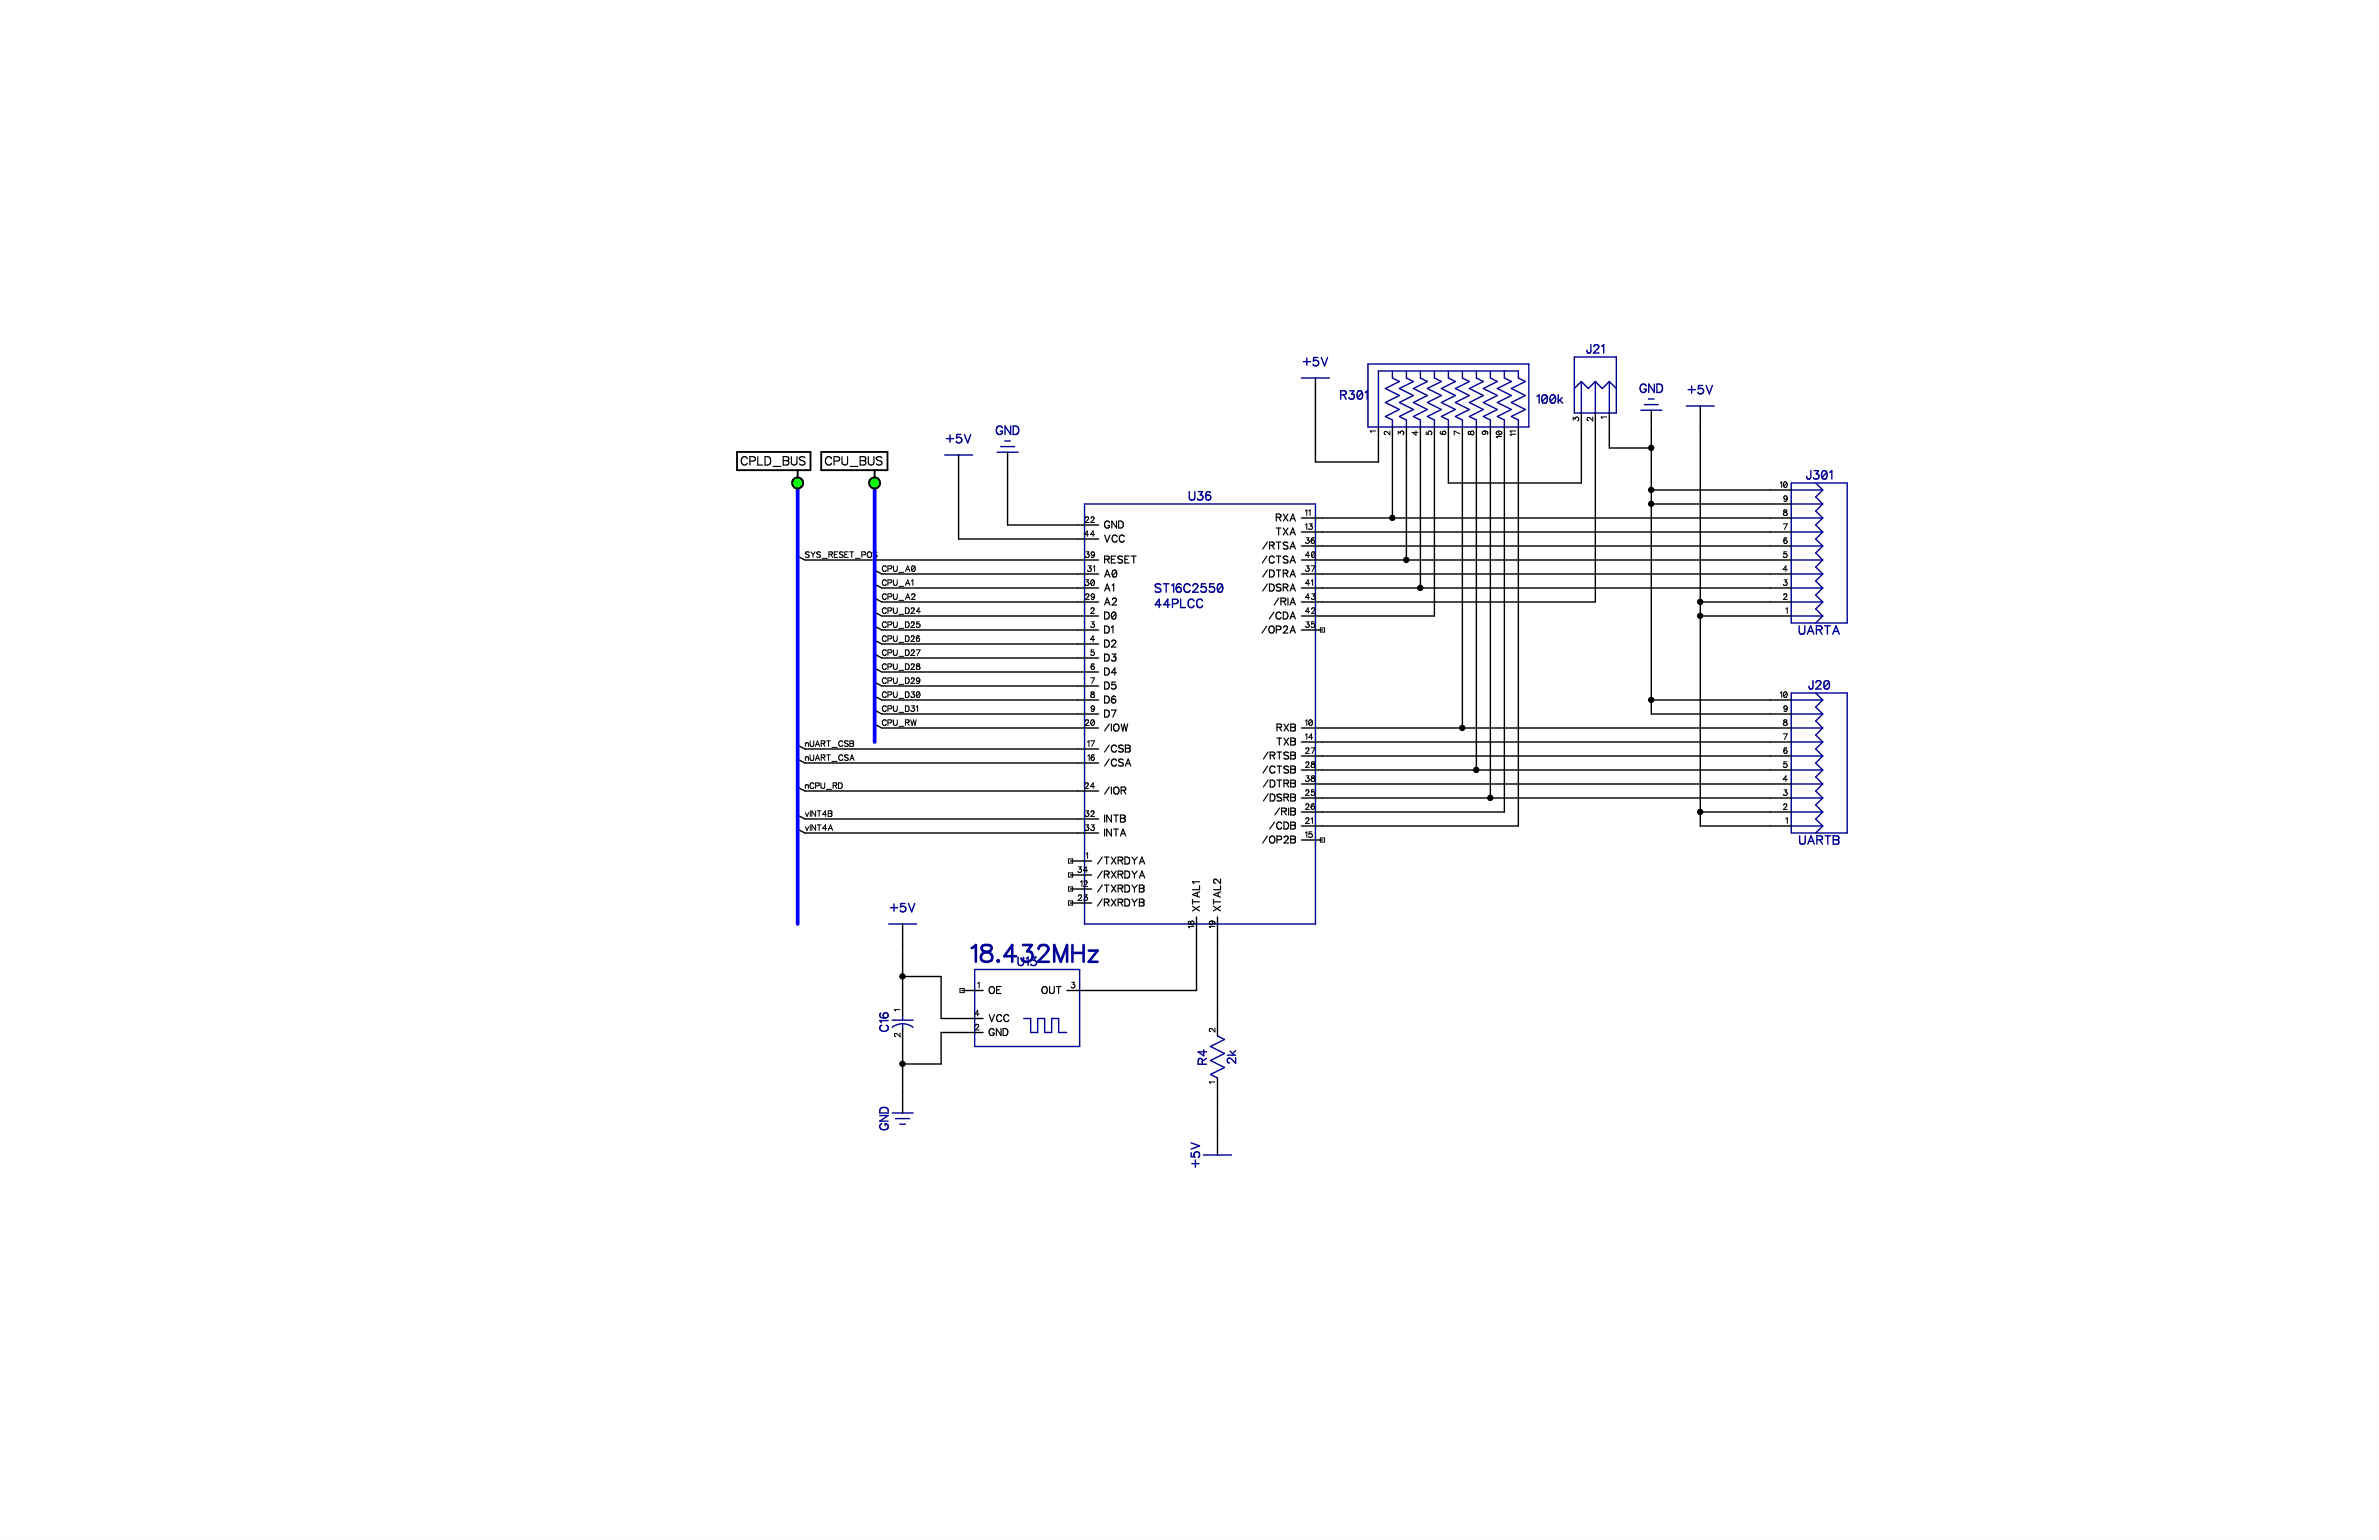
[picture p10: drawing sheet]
<svg xmlns="http://www.w3.org/2000/svg" width="432mm" height="279mm" viewBox="0 0 432 279" stroke-linecap="round" stroke-linejoin="round" font-family="sans-serif">
<defs><g id="words">
<text font-size="5" x="176.1" y="175.4">18.432MHz</text>
<g font-size="2.9">
<text x="132.5" y="84.9">CPLD_BUS</text>
<text x="148" y="84.9">CPU_BUS</text>
</g>
<g font-size="2.5">
<text x="287.9" y="64.5">J21</text>
<text x="236.4" y="66.8">+5V</text>
<text x="297.6" y="71.7">GND</text>
<text x="306.3" y="71.9">+5V</text>
<text x="243.2" y="72.9">R301</text>
<text x="278.9" y="73.6">100k</text>
<text x="171.7" y="80.8">+5V</text>
<text x="180.7" y="79.3">GND</text>
<text x="327.8" y="87.4">J301</text>
<text x="215.7" y="91.2">U36</text>
<text x="209.5" y="107.9">ST16C2550</text>
<text x="209.5" y="110.7">44PLCC</text>
<text x="326.4" y="115.5">UARTA</text>
<text x="328.2" y="125.5">J20</text>
<text x="326.5" y="153.6">UARTB</text>
<text x="161.5" y="165.9">+5V</text>
<text x="184.6" y="175.7">U13</text>
<text x="161.7" y="187.2" transform="rotate(-90 161.7 187.2)">C16</text>
<text x="219.5" y="193.2" transform="rotate(-90 219.5 193.2)">R4</text>
<text x="224.8" y="193" transform="rotate(-90 224.8 193)">2k</text>
<text x="161.7" y="205.1" transform="rotate(-90 161.7 205.1)">GND</text>
<text x="218.2" y="211.9" transform="rotate(-90 218.2 211.9)">+5V</text>
</g>
<g font-size="2.1">
<text x="231.6" y="94.9">RXA</text>
<text x="200.4" y="96.2">GND</text>
<text x="200.4" y="98.7">VCC</text>
<text x="229.1" y="100">/RTSA</text>
<text x="231.6" y="97.5">TXA</text>
<text x="200.4" y="107.6">A1</text>
<text x="200.4" y="105.1">A0</text>
<text x="200.4" y="102.5">RESET</text>
<text x="229" y="102.5">/CTSA</text>
<text x="229.1" y="105.1">/DTRA</text>
<text x="229.1" y="107.6">/DSRA</text>
<text x="200.4" y="112.7">D0</text>
<text x="200.4" y="110.2">A2</text>
<text x="230.3" y="112.7">/CDA</text>
<text x="231.2" y="110.2">/RIA</text>
<text x="200.4" y="115.2">D1</text>
<text x="200.4" y="117.8">D2</text>
<text x="229" y="115.2">/OP2A</text>
<text x="200.4" y="120.3">D3</text>
<text x="200.4" y="122.9">D4</text>
<text x="200.4" y="125.4">D5</text>
<text x="200.4" y="127.9">D6</text>
<text x="200.4" y="130.5">D7</text>
<text x="200.4" y="136.8">/CSB</text>
<text x="200.4" y="133">/IOW</text>
<text x="231.7" y="133">RXB</text>
<text x="231.7" y="135.6">TXB</text>
<text x="200.4" y="139.4">/CSA</text>
<text x="229.1" y="140.6">/CTSB</text>
<text x="229.2" y="138.1">/RTSB</text>
<text x="229.2" y="143.2">/DTRB</text>
<text x="200.4" y="144.5">/IOR</text>
<text x="200.4" y="149.5">INTB</text>
<text x="229.2" y="145.7">/DSRB</text>
<text x="231.3" y="148.3">/RIB</text>
<text x="200.4" y="152.1">INTA</text>
<text x="229.1" y="153.3">/OP2B</text>
<text x="230.4" y="150.8">/CDB</text>
<text x="199.1" y="157.2">/TXRDYA</text>
<text x="199.1" y="159.7">/RXRDYA</text>
<text x="199.1" y="162.2">/TXRDYB</text>
<text x="199.1" y="164.8">/RXRDYB</text>
<text x="218.1" y="165.4" transform="rotate(-90 218.1 165.4)">XTAL1</text>
<text x="221.9" y="165.4" transform="rotate(-90 221.9 165.4)">XTAL2</text>
<text x="179.4" y="180.7">OE</text>
<text x="179.4" y="185.7">VCC</text>
<text x="189" y="180.7">OUT</text>
<text x="179.4" y="188.3">GND</text>
</g>
<g font-size="1.7">
<text x="286.9" y="76.4" transform="rotate(-90 286.9 76.4)">3</text>
<text x="289.4" y="76.4" transform="rotate(-90 289.4 76.4)">2</text>
<text x="292" y="76" transform="rotate(-90 292 76)">1</text>
<text x="250" y="78.5" transform="rotate(-90 250 78.5)">1</text>
<text x="252.6" y="79" transform="rotate(-90 252.6 79)">2</text>
<text x="255.1" y="79" transform="rotate(-90 255.1 79)">3</text>
<text x="257.7" y="79" transform="rotate(-90 257.7 79)">4</text>
<text x="260.2" y="79" transform="rotate(-90 260.2 79)">5</text>
<text x="262.7" y="78.9" transform="rotate(-90 262.7 78.9)">6</text>
<text x="265.3" y="79" transform="rotate(-90 265.3 79)">7</text>
<text x="267.8" y="79" transform="rotate(-90 267.8 79)">8</text>
<text x="270.4" y="78.9" transform="rotate(-90 270.4 78.9)">9</text>
<text x="272.9" y="79.5" transform="rotate(-90 272.9 79.5)">10</text>
<text x="275.4" y="79.1" transform="rotate(-90 275.4 79.1)">11</text>
<text x="323" y="88.8">10</text>
<text x="196.9" y="95.1">22</text>
<text x="236.9" y="93.8">11</text>
<text x="323.6" y="93.8">8</text>
<text x="323.7" y="91.3">9</text>
<text x="196.8" y="97.6">44</text>
<text x="196.9" y="101.5">39</text>
<text x="236.9" y="96.4">13</text>
<text x="236.9" y="98.9">36</text>
<text x="236.9" y="101.5">40</text>
<text x="323.6" y="101.5">5</text>
<text x="323.6" y="96.4">7</text>
<text x="323.7" y="98.9">6</text>
<text x="196.9" y="106.5">30</text>
<text x="197.3" y="104">31</text>
<text x="236.9" y="104">37</text>
<text x="236.9" y="106.5">41</text>
<text x="323.6" y="104">4</text>
<text x="323.6" y="106.5">3</text>
<text x="196.9" y="109.1">29</text>
<text x="197.9" y="111.6">2</text>
<text x="236.9" y="111.6">42</text>
<text x="236.9" y="109.1">43</text>
<text x="323.6" y="109.1">2</text>
<text x="324.1" y="111.6">1</text>
<text x="197.8" y="116.7">4</text>
<text x="197.9" y="114.2">3</text>
<text x="197.9" y="119.2">5</text>
<text x="236.9" y="114.2">35</text>
<text x="197.9" y="124.3">7</text>
<text x="197.9" y="121.8">6</text>
<text x="196.9" y="131.9">20</text>
<text x="197.9" y="126.9">8</text>
<text x="197.9" y="129.4">9</text>
<text x="236.9" y="131.9">10</text>
<text x="323" y="126.9">10</text>
<text x="323.6" y="131.9">8</text>
<text x="323.7" y="129.4">9</text>
<text x="197.3" y="135.7">17</text>
<text x="236.9" y="134.5">14</text>
<text x="236.9" y="137">27</text>
<text x="323.6" y="134.5">7</text>
<text x="323.7" y="137">6</text>
<text x="196.8" y="143.4">24</text>
<text x="197.4" y="138.3">16</text>
<text x="236.9" y="139.6">28</text>
<text x="236.9" y="142.1">38</text>
<text x="323.6" y="142.1">4</text>
<text x="323.6" y="139.6">5</text>
<text x="196.9" y="148.4">32</text>
<text x="236.9" y="149.7">21</text>
<text x="236.9" y="144.6">25</text>
<text x="236.9" y="147.2">26</text>
<text x="323.6" y="147.2">2</text>
<text x="323.6" y="144.6">3</text>
<text x="324.1" y="149.7">1</text>
<text x="196.9" y="151">33</text>
<text x="236.9" y="152.3">15</text>
<text x="195.6" y="158.6">34</text>
<text x="196" y="161.1">12</text>
<text x="197.1" y="156.1">1</text>
<text x="195.6" y="163.7">23</text>
<text x="217" y="168.4" transform="rotate(-90 217 168.4)">18</text>
<text x="220.8" y="168.4" transform="rotate(-90 220.8 168.4)">19</text>
<text x="177.4" y="179.6">1</text>
<text x="194.3" y="179.6">3</text>
<text x="163.7" y="183.5" transform="rotate(-90 163.7 183.5)">1</text>
<text x="176.9" y="184.6">4</text>
<text x="163.7" y="188.2" transform="rotate(-90 163.7 188.2)">2</text>
<text x="176.9" y="187.2">2</text>
<text x="220.8" y="187.3" transform="rotate(-90 220.8 187.3)">2</text>
<text x="220.8" y="196.6" transform="rotate(-90 220.8 196.6)">1</text>
</g>
</g></defs>
<g fill="#000" stroke="#000" stroke-width=".18">
<path d="M0 0h431.8v279.4h-431.8z"/>
<circle cx="252.7" cy="94" r=".49"/>
<circle cx="299.7" cy="81.3" r=".49"/>
<circle cx="299.7" cy="91.4" r=".49"/>
<circle cx="299.7" cy="88.9" r=".49"/>
<circle cx="255.2" cy="101.6" r=".49"/>
<circle cx="257.8" cy="106.7" r=".49"/>
<circle cx="308.6" cy="109.2" r=".49"/>
<circle cx="308.6" cy="111.7" r=".49"/>
<circle cx="265.4" cy="132.1" r=".49"/>
<circle cx="267.9" cy="139.7" r=".49"/>
<circle cx="299.7" cy="127" r=".49"/>
<circle cx="270.5" cy="144.8" r=".49"/>
<circle cx="308.6" cy="147.3" r=".49"/>
<circle cx="163.8" cy="177.1" r=".49"/>
<circle cx="163.8" cy="193" r=".49"/>
</g>
<path d="M0 0h431.8v279.4h-431.8z" fill="#fff" stroke="#fff" stroke-width=".18"/>
<g fill="none" stroke="#000" stroke-width=".18">
<path d="M249.7 78.2h-1l.2 .2M252.3 78.2v.7l-.8-.6-.3 .1 .1 .3 .2 .1M253.8 78.8v-.5l.4 .3v-.2a.36 .36 0 0 1 .6-.1 .36 .36 0 0 1-.2 .6M257 78.2v.8l-.7-.6h1M258.9 78.3v.5h.4a.37 .37 0 0 1 0-.5 .37 .37 0 0 1 .6 .1 .37 .37 0 0 1-.2 .5M261.5 78.3l-.1 .1 .1 .3 .6 .1M261.8 78.4l.3-.2 .2 .1 .1 .4-.4 .1-.2-.2zM265 78.7l-1.1-.5v.7M266.5 78.3v.5h.2l.5-.6a.36 .36 0 0 1 .3 .3 .36 .36 0 0 1-.3 .4l-.2-.2-.2-.4zM269.1 78.4l.3-.2 .2 .2a.31 .31 0 0 1-.3 .4 .31 .31 0 0 1-.2-.4zM269.4 78.2l.6 .2v.2l-.1 .2M271.8 78.3l.4-.1 .3 .2v.3l-.1 .1"/>
<path d="M271.8 78.3l-.2 .1v.3l.4 .2 .4-.1M271.8 78.3l.6 .5M272.6 79.2h-1l.2 .3M275.1 78.2h-1l.2 .2M275.1 78.8h-1l.2 .2M285.5 76.2v-.5l.4 .3v-.1a.36 .36 0 0 1 .6-.1 .36 .36 0 0 1-.2 .6M289.1 75.6v.8l-.7-.7-.3 .2v.3l.2 .1M291.6 75.6h-1l.2 .3M197 94l.2-.2h.3l.1 .2-.2 .3-.5 .5h.8M197.6 97h-.8l.6-.7v1M198 94l.2-.2h.3l.1 .2-.1 .3-.5 .5h.7M198.7 97h-.8l.5-.7v1"/>
<path d="M236.9 92.7l.3-.2v1M236.9 95.2l.3-.2v1.1M237.1 97.6h.5l-.3 .4h.1a.36 .36 0 0 1 .1 .5 .36 .36 0 0 1-.6-.1M237.5 92.7l.3-.2v1M237.6 95h.6l-.3 .4a.34 .34 0 0 1 .3 .3 .34 .34 0 0 1-.3 .4 .34 .34 0 0 1-.4-.3M238.1 98a.31 .31 0 0 1 .4 .1 .31 .31 0 0 1 0 .4 .31 .31 0 0 1-.5 0v-.2zM238.5 97.7l-.1-.1h-.3l-.1 .7M323.1 87.6l.3-.2v1M323.7 95h.7l-.5 1.1M323.8 92.5v.3l.4 .2 .2 .2a.36 .36 0 0 1-.4 .3 .36 .36 0 0 1-.3-.3l.6-.4v-.3zM323.8 90.1l.2-.1 .3 .1 .1 .2-.2 .3h-.3zM323.9 98h.3l.2 .3-.2 .3-.4-.1z"/>
<path d="M324.3 87.6l.1 .4-.2 .4h-.4v-.2M324.3 97.7l-.2-.1h-.2l-.1 .7M324.3 87.6l-.1-.1h-.4l-.1 .3 .1 .4M324.3 87.6l-.5 .6M324.4 90.3l-.2 .6-.2 .1-.2-.2M146.9 100.2l-.3-.1-.4 .1v.3l.7 .3v.2l-.3 .1-.4-.1M147.2 100.1l.4 .5M147.6 100.6v.5M148 100.1l-.4 .5M148.9 100.2l-.2-.1-.4 .1v.3l.6 .3v.2l-.2 .1-.4-.1M149.2 101.3h1M150.5 100.6l.5-.1 .1-.2-.2-.2h-.4v1"/>
<path d="M150.8 100.6l.3 .5M151.4 100.6h.4M152.1 100.1h-.7v1h.7M153 100.2l-.2-.1-.4 .1v.3l.6 .3v.2l-.2 .1-.4-.1M153.3 100.6h.4M154 100.1h-.7v1h.7M154.3 100.1h.6M154.6 100.1v1M155.2 101.3h.9M156.4 100.7l.6-.1 .1-.4-.7-.1v1M157.5 100.2l.2-.1a.48 .48 0 0 1 .5 .6 .48 .48 0 0 1-.7 .3l-.1-.2zM159.2 100.2l-.3-.1-.4 .1 .1 .3 .6 .3-.1 .3-.6-.1"/>
<path d="M160.9 102.9a.37 .37 0 0 0-.4-.2 .37 .37 0 0 0-.4 .3v.3a.37 .37 0 0 0 .4 .4 .37 .37 0 0 0 .4-.3M160.9 105.5a.37 .37 0 0 0-.4-.3 .37 .37 0 0 0-.4 .4v.2a.37 .37 0 0 0 .4 .4 .37 .37 0 0 0 .4-.2M160.9 108a.37 .37 0 0 0-.4-.3 .37 .37 0 0 0-.4 .4v.3a.37 .37 0 0 0 .4 .4 .37 .37 0 0 0 .4-.3M160.9 110.5a.37 .37 0 0 0-.4-.2 .37 .37 0 0 0-.4 .4v.2a.37 .37 0 0 0 .4 .4 .37 .37 0 0 0 .4-.3M160.9 113.1a.37 .37 0 0 0-.4-.3 .37 .37 0 0 0-.4 .4v.3a.37 .37 0 0 0 .4 .3 .37 .37 0 0 0 .4-.2M160.9 115.6a.37 .37 0 0 0-.4-.2 .37 .37 0 0 0-.4 .3v.3a.37 .37 0 0 0 .4 .4 .37 .37 0 0 0 .4-.3M160.9 118.2a.37 .37 0 0 0-.4-.3 .37 .37 0 0 0-.4 .4v.2a.37 .37 0 0 0 .4 .4 .37 .37 0 0 0 .4-.2M161.2 103.2h.4l.3-.3-.3-.2h-.4v1M161.2 105.7h.4l.3-.3-.3-.2h-.4v1M161.2 108.3h.4l.3-.4-.3-.2h-.4v1.1M161.2 110.8h.4l.3-.3-.3-.2h-.4v1M161.2 113.4h.4l.3-.4-.3-.2h-.4v1"/>
<path d="M161.2 115.9h.4l.3-.3-.3-.2h-.4v1M161.2 118.4h.4l.3-.3-.3-.2h-.4v1M162.2 102.7v.8l.2 .2 .3-.1 .2-.2v-.7M162.2 105.2v.9l.2 .1h.3l.2-.3v-.7M162.2 107.7v.9l.2 .2 .3-.1 .2-.2v-.8M162.2 110.3v.9l.2 .1h.3l.2-.3v-.7M162.2 112.8v.9l.2 .1h.3l.2-.3v-.7M162.2 115.4v.8l.2 .2 .3-.1 .2-.2v-.7M162.2 117.9v.9l.2 .1h.3l.2-.3v-.7M163.2 103.8h.8M163.2 106.4h.8M163.2 108.9h.8"/>
<path d="M163.2 111.5h.8M163.2 114h.8M163.2 116.5h.8M163.2 119.1h.8M164.3 103.7l.5-1 .3 1M164.3 106.2l.5-1 .3 1M164.3 108.8l.5-1.1 .3 1.1M164.3 110.3h.5a.56 .56 0 0 1 .2 .7 .56 .56 0 0 1-.7 .3zM164.3 112.8l.5 .1a.56 .56 0 0 1 .2 .6 .56 .56 0 0 1-.7 .3zM164.3 115.4h.5a.56 .56 0 0 1 .2 .7 .56 .56 0 0 1-.7 .3zM164.3 117.9h.5a.56 .56 0 0 1 .2 .7 .56 .56 0 0 1-.7 .3zM164.5 103.3h.5"/>
<path d="M164.5 105.9h.5M164.5 108.4h.5M165.4 118.2l.2-.3h.3v.2l-.1 .3-.5 .5h.7M165.4 110.5l.2-.2h.3v.2l-.1 .3-.5 .5h.7M165.4 115.6l.2-.2h.3v.2l-.1 .3-.5 .5h.7M165.4 113.1l.1-.2 .3-.1 .1 .3-.6 .7h.7M165.4 105.4l.3-.2v1M165.5 108l.2-.3 .3 .1v.3l-.6 .7h.7M166.1 102.9l-.2-.2h-.3l-.1 .8M166.1 102.9v.4l-.2 .3h-.3l-.1-.1M166.1 102.9l-.6 .6M166.3 117.9h.7l-.5 1"/>
<path d="M166.9 112.8h-.5v.4a.36 .36 0 0 1 .5 0 .36 .36 0 0 1 0 .6 .36 .36 0 0 1-.6-.2M166.9 115.5l-.2-.1h-.2l-.2 .6M167 111h-.7l.5-.7v1M197.1 105.2h.5l-.3 .4h.1a.36 .36 0 0 1 .1 .6 .36 .36 0 0 1-.6-.2M197.1 108l.1-.3h.2l.3 .2-.7 .9h.7M197.1 100.1h.6l-.3 .4a.34 .34 0 0 1 .3 .3 .34 .34 0 0 1-.3 .4 .34 .34 0 0 1-.4-.3M197.5 102.7h.5l-.3 .3a.34 .34 0 0 1 .4 .4 .34 .34 0 0 1-.3 .3 .34 .34 0 0 1-.4-.2M198 110.5l.2-.2h.3l.1 .2-.1 .3-.5 .5h.7M198.1 112.8h.5l-.3 .4h.2a.36 .36 0 0 1 0 .6 .36 .36 0 0 1-.5-.2M198.1 100.2l.2-.1 .3 .1 .1 .3-.2 .2h-.3zM198.2 107.8l.4 .1 .1 .2-.2 .2a.32 .32 0 0 1-.4-.1 .32 .32 0 0 1 .1-.4zM198.4 102.9l.3-.2v1"/>
<path d="M198.5 117.9h-.4l-.1 .4a.37 .37 0 0 1 .6 .1 .37 .37 0 0 1-.1 .5 .37 .37 0 0 1-.5-.2M198.6 105.4l-.1-.2h-.4l-.1 .4v.4M198.6 105.4l.1 .4-.2 .4h-.4l-.1-.2M198.6 105.4l-.6 .6M198.7 108.1l-.2 .6-.3 .1-.1-.2M198.7 100.5l-.2 .6h-.3l-.1-.1M198.7 116h-.8l.5-.6v1M237.1 102.7h.5l-.3 .3h.1a.36 .36 0 0 1 .1 .6 .36 .36 0 0 1-.6-.1M237.1 112.8h.5l-.3 .4h.1a.36 .36 0 0 1 .1 .6 .36 .36 0 0 1-.6-.2M237.7 105.9h-.8l.5-.7v1M237.7 108.4h-.8l.5-.7v1.1M237.7 111h-.8l.5-.7v1"/>
<path d="M237.7 100.8h-.8l.5-.7v1M238 102.7h.7l-.5 1M238 105.4l.3-.2v1M238.1 110.5l.2-.2h.2l.2 .2-.7 .8h.7M238.1 107.7h.5l-.2 .4h.1a.34 .34 0 0 1 .1 .6 .34 .34 0 0 1-.6-.2M238.5 112.8h-.4l-.1 .4a.37 .37 0 0 1 .6 .1 .37 .37 0 0 1-.1 .5 .37 .37 0 0 1-.5-.2M238.6 100.3l-.1-.1h-.3l-.1 .7M238.6 100.3l.1 .4-.2 .4h-.3l-.1-.2M238.6 100.3l-.5 .6M239.6 113.9h.8v.8h-.8zM323.8 108l.1-.3 .3 .1 .1 .1-.1 .4-.5 .5h.7M323.8 105.2h.5l-.3 .4h.2a.36 .36 0 0 1 0 .6 .36 .36 0 0 1-.5-.2"/>
<path d="M324.1 110.5l.3-.2v1M324.3 100.1h-.5v.4a.37 .37 0 0 1 .5 .1 .37 .37 0 0 1-.1 .5 .37 .37 0 0 1-.5-.2M324.4 103.3h-.8l.5-.6v1M146.2 137.5l.2-.2h.3v.7M146.2 134.7v.7M146.2 137.3v.7M146.2 135l.2-.3 .3 .1v.6M147 134.4l.1 .9 .2 .1 .4-.1v-.9M147 136.9l.1 .9 .2 .2 .4-.2v-.9M148 138l.4-1.1 .4 1.1M148 135.4l.4-1 .4 1M148.1 137.6h.5"/>
<path d="M148.1 135.1h.5M149.1 137.4h.5l.1-.4-.6-.1v1.1M149.1 134.9l.5-.1 .1-.3-.6-.1v1M149.4 137.4l.3 .6M149.4 134.9l.3 .5M150 136.9h.7M150 134.4h.7M150.4 134.4v1M150.4 136.9v1.1M151 138.1h.9M151 135.6h.9M153 137.2a.39 .39 0 0 0-.4-.3 .39 .39 0 0 0-.4 .4v.3a.39 .39 0 0 0 .4 .4 .39 .39 0 0 0 .4-.3"/>
<path d="M153 134.7a.39 .39 0 0 0-.4-.3 .39 .39 0 0 0-.4 .4v.2a.39 .39 0 0 0 .4 .4 .39 .39 0 0 0 .4-.2M154 137.1l-.3-.2-.4 .2 .1 .2 .6 .4v.1l-.3 .2-.4-.2M154 134.5l-.3-.1-.4 .1 .1 .3 .6 .3v.2l-.3 .1-.4-.1M154.3 138l.3-1.1 .4 1.1M154.3 134.4l.6 .1v.3l-.2 .1 .2 .2v.2l-.6 .1zM154.3 134.9h.4M154.4 137.6h.5M160.9 120.7a.37 .37 0 0 0-.4-.3 .37 .37 0 0 0-.4 .4v.3a.37 .37 0 0 0 .4 .4 .37 .37 0 0 0 .4-.3M160.9 123.2a.37 .37 0 0 0-.4-.2 .37 .37 0 0 0-.4 .4v.2a.37 .37 0 0 0 .4 .4 .37 .37 0 0 0 .4-.3M160.9 125.8a.37 .37 0 0 0-.4-.3 .37 .37 0 0 0-.4 .4v.3a.37 .37 0 0 0 .4 .3 .37 .37 0 0 0 .4-.2M160.9 128.3a.37 .37 0 0 0-.4-.2 .37 .37 0 0 0-.4 .3v.3a.37 .37 0 0 0 .4 .4 .37 .37 0 0 0 .4-.3M160.9 130.9a.37 .37 0 0 0-.4-.3 .37 .37 0 0 0-.4 .4v.2a.37 .37 0 0 0 .4 .4 .37 .37 0 0 0 .4-.2"/>
<path d="M161.2 121h.4l.3-.3-.3-.3h-.4v1.1M161.2 123.5h.4l.3-.3-.3-.2h-.4v1M161.2 126.1h.4l.3-.4-.3-.2h-.4v1M161.2 128.6h.4l.3-.3-.3-.2h-.4v1M161.2 131.1h.4l.3-.3-.3-.2h-.4v1M162.2 120.4v.9l.2 .2 .3-.1 .2-.2v-.8M162.2 123v.9l.2 .1h.3l.2-.3v-.7M162.2 125.5v.9l.2 .1h.3l.2-.3v-.7M162.2 128.1v.8l.2 .2 .3-.1 .2-.2v-.7M162.2 130.6v.9l.2 .1h.3l.2-.3v-.7M163.2 121.6h.8M163.2 124.2h.8"/>
<path d="M163.2 126.7h.8M163.2 129.2h.8M163.2 131.8h.8M164.3 120.4l.5 .1a.56 .56 0 0 1 .2 .7 .56 .56 0 0 1-.7 .3zM164.3 123h.5a.56 .56 0 0 1 .2 .7 .56 .56 0 0 1-.7 .3zM164.3 125.5l.5 .1a.56 .56 0 0 1 .2 .6 .56 .56 0 0 1-.7 .3zM164.3 128.1h.5a.56 .56 0 0 1 .2 .7 .56 .56 0 0 1-.7 .3zM164.3 131.1l.6-.1 .1-.3-.7-.1v1M164.7 131.1l.3 .5M165.3 130.6l.3 1 .2-1 .3 1 .2-1M165.4 120.7l.1-.2 .3-.1 .1 .3-.6 .8h.7M165.4 123.2l.1-.2h.3l.1 .3-.6 .7h.7"/>
<path d="M165.4 125.5h.5l-.2 .4h.1a.36 .36 0 0 1 .1 .6 .36 .36 0 0 1-.6-.2M165.4 128.1h.5l-.2 .3h.1a.36 .36 0 0 1 .1 .6 .36 .36 0 0 1-.6-.1M166.3 128.3l.2-.2v1M166.4 123.1l.4-.1 .2 .3-.2 .3h-.3zM166.4 120.5v.3l.4 .1 .2 .2-.1 .3h-.5l.1-.5 .4-.2v-.2zM166.9 125.7l.1 .4-.2 .4h-.3l-.1-.2M166.9 125.7l-.1-.1h-.3l-.1 .7M166.9 125.7l-.5 .6M167 123.3l-.2 .7h-.3l-.1-.1M197 130.9l.2-.3h.3l.1 .2-.2 .3-.5 .5h.8M197.4 134.6l.3-.2v1M197.4 137.2l.3-.3v1.1"/>
<path d="M198 123h.7l-.5 1M198 134.4h.7l-.5 1M198.1 125.6v.3l.4 .1 .2 .2a.36 .36 0 0 1-.4 .4 .36 .36 0 0 1-.3-.4l.6-.4-.1-.2zM198.1 128.2l.2-.1 .3 .1 .1 .2-.2 .3h-.3zM198.2 120.9h.3l.2 .2-.2 .3-.4-.1zM198.2 137.4h.3l.2 .2-.2 .3-.4-.1zM198.6 120.6l-.2-.2-.2 .1-.2 .6M198.6 130.8l-.1-.2h-.4l-.1 .4v.4M198.6 130.8l.1 .4-.2 .4h-.4l-.1-.2M198.6 137.1l-.2-.2-.2 .1-.2 .6M198.6 130.8l-.6 .6M198.7 128.4l-.2 .6-.3 .1-.1-.2"/>
<path d="M236.9 130.8l.3-.2v1M236.9 133.3l.3-.2v1.1M237 138.5l.1-.2 .3-.1 .2 .3-.7 .7h.8M237 135.9l.2-.2h.3l.1 .2-.2 .3-.5 .5h.8M238 135.7h.7l-.5 1M238.1 138.3v.3l.5 .2-.1 .4h-.3l-.2-.2 .1-.3 .5-.2-.1-.2zM238.2 130.8l-.1-.2h-.4l-.2 .4 .1 .4M238.2 130.8l-.1 .8h-.3l-.2-.2M238.2 130.8l-.6 .6M238.3 133.8h-.8l.5-.7v1.1M323.1 125.7l.3-.2v1M323.7 133.1h.7l-.5 1.1"/>
<path d="M323.8 128.2l.2-.1 .3 .1 .1 .2-.2 .3h-.3zM323.8 130.6v.3l.4 .2 .2 .2a.36 .36 0 0 1-.4 .3 .36 .36 0 0 1-.3-.3l.6-.4v-.3zM323.9 136.1h.3l.2 .3-.2 .3-.4-.1zM324.3 138.2h-.5v.4a.37 .37 0 0 1 .5 .1 .37 .37 0 0 1-.1 .5 .37 .37 0 0 1-.5-.2M324.3 125.7l-.1-.1h-.4l-.1 .3 .1 .4M324.3 125.7l.1 .4-.2 .4h-.4v-.2M324.3 135.8l-.2-.1h-.2l-.1 .7M324.3 125.7l-.5 .6M324.4 128.4l-.2 .6-.2 .1-.2-.2M146.2 142.4v.6M146.2 142.6l.2-.2h.3v.6M146.2 150l.3 .7 .3-.7"/>
<path d="M146.2 147.4l.3 .7 .3-.7M147.1 147.1v1M147.1 149.6v1.1M147.7 142.3l-.1-.2a.48 .48 0 0 0-.6 .4 .48 .48 0 0 0 .6 .5l.1-.2M148 142.6l.6-.1 .1-.4-.7-.1v1M148 147.1v1l-.6-1v1M148 149.6v1.1l-.6-1.1v1.1M148.3 149.6h.7M148.3 147.1h.7M148.7 147.1v1M148.7 149.6v1.1M149 142l.1 .9 .2 .1 .3-.1 .1-.9"/>
<path d="M150 143.2h.9M150 147.8h-.7l.5-.7v1M150 150.3h-.7l.5-.7v1.1M150.3 147.1l.7 .1v.2l-.2 .2 .2 .2-.1 .3h-.6zM150.3 150.7l.4-1.1 .4 1.1M150.3 147.6h.5M150.5 150.3h.5M151.2 142.5h.6v-.4l-.6-.1v1M151.6 142.5l.3 .5M152.2 142l.5 .1a.56 .56 0 0 1 .1 .7 .56 .56 0 0 1-.6 .2zM193.9 155.8h.8v.8h-.8zM193.9 158.4h.8v.7h-.8z"/>
<path d="M195.7 157.3h.6l-.3 .3a.34 .34 0 0 1 .3 .4 .34 .34 0 0 1-.3 .3 .34 .34 0 0 1-.4-.2M197 142.3l.1-.3 .3 .1 .1 .1-.1 .4-.5 .4h.7M197.1 147.1h.5l-.3 .4h.1a.36 .36 0 0 1 .1 .6 .36 .36 0 0 1-.6-.2M197.1 149.6h.5l-.3 .4h.1a.36 .36 0 0 1 .1 .6 .36 .36 0 0 1-.6-.1M197.1 154.9l.3-.2v1M197.4 157.9h-.8l.5-.6v1M198 147.4l.2-.3 .3 .1 .1 .1-.1 .4-.5 .4h.7M198.1 149.6h.5l-.3 .4h.2a.36 .36 0 0 1 0 .6 .36 .36 0 0 1-.5-.1M198.7 142.7h-.8l.5-.7v1M236.9 151.1l.3-.2v1M236.9 141.6l.1 .1M237 146.1l.2-.3 .3 .1 .1 .1-.2 .4-.5 .5h.8"/>
<path d="M237 143.6l.2-.3h.3l.1 .2-.2 .3-.5 .5h.8M237 148.6l.2-.2h.3l.1 .2-.2 .3-.5 .5h.8M237 141.7h.1M237.1 140.8h.5l-.3 .3h.1a.36 .36 0 0 1 .2 .6 .36 .36 0 0 1-.5 0M238 148.6l.2-.2v1M238.1 140.8v.3l.5 .3-.1 .3-.3 .1-.2-.2 .1-.4 .5-.2-.1-.2zM238.1 146.3a.31 .31 0 0 1 .4 .1 .31 .31 0 0 1 0 .4 .31 .31 0 0 1-.5-.1v-.2zM238.1 150.9h-.5v.4a.36 .36 0 0 1 .5 0 .36 .36 0 0 1 0 .6 .36 .36 0 0 1-.6-.2M238.5 146l-.1-.2-.3 .1-.1 .6M238.5 143.3h-.4l-.1 .4a.37 .37 0 0 1 .6 .1 .37 .37 0 0 1-.1 .5 .37 .37 0 0 1-.5-.2M239.6 152h.8v.8h-.8zM323.8 146.1l.1-.3 .3 .1 .1 .1-.1 .4-.5 .5h.7"/>
<path d="M323.8 143.3h.5l-.3 .4h.2a.36 .36 0 0 1 0 .6 .36 .36 0 0 1-.5-.2M324.1 148.6l.3-.2v1M324.4 141.4h-.8l.5-.6v1M174.2 179.3h.8v.8h-.8zM177.5 178.4l.2-.2v1M193.9 160.9h.8v.8h-.8zM193.9 163.4h.8v.8h-.8zM194.5 178.2h.5l-.2 .4h.1a.36 .36 0 0 1 .1 .6 .36 .36 0 0 1-.6-.2M195.7 162.6l.2-.3 .3 .1 .1 .2-.1 .3-.5 .5h.7M196.1 160l.3-.2v1M196.8 160v.1M196.8 160v-.1l.3-.1 .2 .3-.6 .7h.7"/>
<path d="M196.8 162.3h.5l-.3 .4h.2a.36 .36 0 0 1 0 .6 .36 .36 0 0 1-.5-.1M215.7 167.2v.5h.2l.5-.6a.36 .36 0 0 1 .3 .3 .36 .36 0 0 1-.3 .4l-.2-.2-.2-.4zM216.7 168.1h-1l.2 .3M219.5 167.3l.3-.2 .3 .2a.31 .31 0 0 1-.3 .4 .31 .31 0 0 1-.3-.4zM219.8 167.1l.7 .2v.2l-.1 .2M220.5 168.1h-1l.2 .2M163.4 187.4v.7l-.5-.5-.3-.1-.2 .1-.1 .3 .3 .1M163.4 183.2h-1.1l.3 .2M177.1 186.1l.1-.2 .3-.1 .1 .3-.6 .8h.7M177.7 184h-.7l.5-.7v1M220.5 186.5v.7l-.7-.6-.3 .2v.3l.3 .1M220.5 196.3h-1l.2 .3"/>
<circle cx="166.6" cy="116.1" r=".31"/>
</g>
<g fill="none" stroke="#000" stroke-width=".25">
<path d="M238.8 68.6v15.2h11.4v-6.3M252.7 77.5v16.5M255.3 77.5v24.1M257.8 77.5v29.2M260.3 77.5v34.3h-24.1M265.4 77.5v54.6M268 77.5v62.2M270.5 77.5v67.3M273 77.5v69.8h-36.8M275.6 77.5v72.4h-39.4M287 74.9v12.7h-24.1v-10.1M289.6 74.9v34.3h-53.4"/>
<path d="M292.1 74.9v6.4h7.6M299.7 74.4v55.1h25.4M308.6 73.7v76.2h16.5M174 82.5v15.3h25.4M182.9 82v13.2h16.5M236.2 99.1h88.9M236.2 94h88.9M236.2 96.5h88.9M299.7 91.4h25.4M299.7 88.9h25.4M144.8 100.9l1.3 .7h53.3M158.7 103.5l1.4 .6h39.3"/>
<path d="M158.7 106l1.4 .7h39.3M158.7 108.5l1.4 .7h39.3M158.7 111.1l1.4 .7h39.3M158.7 113.6l1.4 .7h39.3M158.7 116.2l1.4 .6h39.3M158.7 118.7l1.4 .7h39.3M236.2 104.1h88.9M236.2 106.7h88.9M236.2 114.3h3.8M236.2 101.6h88.9M308.6 109.2h16.5M308.6 111.8h16.5"/>
<path d="M144.8 137.8l1.3 .6h53.3M144.8 135.2l1.3 .7h53.3M158.7 121.2l1.4 .7h39.3M158.7 123.8l1.4 .7h39.3M158.7 126.3l1.4 .7h39.3M158.7 128.9l1.4 .6h39.3M158.7 131.4l1.4 .7h39.3M236.2 132.1h88.9M236.2 139.7h88.9M236.2 137.2h88.9M236.2 134.6h88.9M299.7 127h25.4"/>
<path d="M144.8 142.8l1.3 .7h53.3M144.8 150.5l1.3 .6h53.3M144.8 147.9l1.3 .7h53.3M194.3 156.2h3.8M194.3 158.8h3.8M236.2 144.8h88.9M236.2 142.2h88.9M236.2 152.4h3.8M308.6 147.3h16.5M163.8 167.6v16.5M163.8 177.2h7v7.6h7.6M174.6 179.7h3.8"/>
<path d="M194.3 161.3h3.8M194.3 163.8h3.8M217.2 166.4v13.3h-23.5M221 166.4v21.6M163.8 186.7v15.2M178.4 187.3h-7.6v5.7h-7M221 195.6v13.9"/>
</g>
<path d="M144.8 87.6v80M158.7 87.6v47" fill="none" stroke="#00f" stroke-width=".68"/>
<g fill="#0f0" stroke="#0f0" stroke-width=".34">
<circle cx="158.7" cy="87.6" r="1"/>
<circle cx="144.8" cy="87.6" r="1"/>
</g>
<g fill="none" stroke="#000" stroke-width=".34">
<path d="M133.8 82h13.3v3.3h-13.3zM144.8 85.3v1.3M149.1 82h12v3.3h-12zM158.7 85.3v1.3"/>
<circle cx="144.8" cy="87.6" r=".99"/>
<circle cx="158.7" cy="87.6" r=".99"/>
</g>
<g fill="none" stroke="#000" stroke-width=".21">
<path d="M135.6 83.2a.56 .56 0 0 0-.6-.4 .56 .56 0 0 0-.5 .6 .63 .63 0 0 0 .3 .9 .63 .63 0 0 0 .8-.3M136.1 83.7l.9-.2a.41 .41 0 0 0 .1-.4 .41 .41 0 0 0-.4-.3h-.6v1.6M137.5 82.8v1.6h.9M138.9 82.8h.5a.82 .82 0 0 1 .5 .8 .82 .82 0 0 1-.5 .8h-.5zM140.3 84.6h1.4M142.2 82.8h.6l.3 .2v.4l-.3 .2 .3 .1v.5l-.9 .2zM142.2 83.6h.6M143.6 82.8v1.1a.52 .52 0 0 0 .5 .5 .52 .52 0 0 0 .6-.5v-1.1M146.1 83.1a.58 .58 0 0 0-.6-.3 .58 .58 0 0 0-.4 .4l.3 .3 .6 .3 .1 .4a.67 .67 0 0 1-1 0M150.9 83.2a.56 .56 0 0 0-.6-.4 .56 .56 0 0 0-.5 .6 .63 .63 0 0 0 .3 .9 .63 .63 0 0 0 .8-.3M151.4 83.7l.9-.2a.41 .41 0 0 0 .1-.4 .41 .41 0 0 0-.4-.3h-.6v1.6M152.8 82.8l.1 1.4a.52 .52 0 0 0 .5 .2 .52 .52 0 0 0 .4-.5v-1.1"/>
<path d="M154.3 84.6h1.4M156.1 82.8h.7l.3 .2v.4l-.3 .2 .3 .1v.5l-1 .2zM156.1 83.6h.7M157.6 82.8v1.1a.52 .52 0 0 0 .5 .5 .52 .52 0 0 0 .5-.5v-1.1M160.1 83.1a.58 .58 0 0 0-.6-.3 .58 .58 0 0 0-.5 .4l.3 .3 .7 .3 .1 .4a.67 .67 0 0 1-1.1 0M200.5 97.1l.5 1.2 .5-1.2M201.4 94.8l-.1-.1a.61 .61 0 0 0-.8 .2 .61 .61 0 0 0 .2 .9h.4l.2-.2 .1-.3h-.3M202.6 94.5v1.3l-.8-1.3v1.3M202.8 97.4l-.1-.2a.59 .59 0 0 0-.8 .1 .59 .59 0 0 0 .1 .9l.5 .1 .3-.3M203 94.5a.71 .71 0 0 1 .8 .3l.1 .5-.1 .3-.3 .2h-.5zM204 97.4v-.2a.61 .61 0 0 0-.9 .3 .61 .61 0 0 0 .3 .8h.5l.1-.3M230 98.3l-.8 1.3"/>
<path d="M230.4 98.9l.8-.1v-.3l-.8-.2v1.3M230.8 98.9l.5 .7M231.6 93.9l.8-.1 .1-.4-.9-.1v1.2M231.6 95.8h.9M231.6 98.3h.9M232.1 93.9l.4 .6M232.1 95.8v1.3M232.1 98.3v1.3M232.9 93.3l.9 1.2M232.9 95.8l.9 1.3M233.8 93.3l-.9 1.2M233.8 95.8l-.9 1.3"/>
<path d="M233.8 98.5l-.3-.2-.6 .2 .1 .3 .6 .3 .2 .2v.1l-.3 .2-.6-.2M234.1 94.5l.6-1.2 .4 1.2M234.1 97.1l.6-1.3 .4 1.3M234.1 99.6l.6-1.3 .4 1.3M234.3 94.1h.6M234.3 96.6h.6M234.3 99.2h.6M200.5 111a.71 .71 0 0 1 .8 .3v.5l-.1 .3-.3 .2h-.4zM200.5 101.5l.8-.1v-.4l-.8-.1v1.3M200.5 113.6a.71 .71 0 0 1 .8 .3v.5l-.1 .3-.3 .2h-.4zM200.5 116.1a.71 .71 0 0 1 .8 .3v.5l-.1 .3-.3 .2h-.4zM200.5 118.7a.71 .71 0 0 1 .8 .3v.5l-.1 .3-.3 .1h-.4z"/>
<path d="M200.5 109.8l.5-1.3 .5 1.3M200.5 107.2l.5-1.2 .5 1.2M200.5 104.7l.5-1.3 .5 1.3M200.7 109.3h.6M200.7 106.8h.6M200.7 104.3h.6M200.9 101.5l.4 .7M201.7 113.8l.3-.2v1.3M201.7 101.5h.5M201.8 116.4l.2-.3h.3l.2 .1v.3l-.8 .9h.9M201.8 118.7h.7l-.4 .5a.4 .4 0 0 1 .5 .4 .4 .4 0 0 1-.6 .3l-.3-.2M201.8 106.2l.3-.2v1.2"/>
<path d="M201.9 108.8l.2-.3h.3l.2 .4-.8 .9h.9M202.5 111.3v.8l-.1 .2h-.5l-.1-.2M202.5 111.3a.38 .38 0 0 0-.3-.3 .38 .38 0 0 0-.4 .3v.8M202.5 100.9h-.8v1.3h.8M202.5 111.3l-.7 .8M202.6 103.7a.38 .38 0 0 0-.3-.3 .38 .38 0 0 0-.4 .3v.8M202.6 103.7v.8l-.1 .1h-.5l-.1-.1M202.6 103.7l-.7 .8M203.8 101l-.3-.1-.6 .1 .1 .4 .6 .2 .2 .2v.2l-.3 .2-.6-.2M204.2 101.5h.4M204.9 100.9h-.7v1.3h.7M205.3 100.9h.9"/>
<path d="M205.8 100.9v1.3M229.9 113.6l-.8 1.3M230 100.9l-.9 1.3M230 103.4l-.8 1.3M230 106l-.8 1.2M230.4 113.7a.59 .59 0 0 1 .8 .2 .59 .59 0 0 1-.1 .8l-.1 .1a.62 .62 0 0 1-.7-.3 .62 .62 0 0 1 .1-.8zM230.4 103.4a.71 .71 0 0 1 .8 .3l.1 .5-.2 .3-.3 .2h-.4zM230.4 106a.71 .71 0 0 1 .8 .3l.1 .5-.2 .3-.3 .1h-.4zM231.2 111l-.8 1.3M231.3 101.2l-.3-.3h-.3a.64 .64 0 0 0-.4 .8 .64 .64 0 0 0 .8 .4l.2-.2M231.6 114.3l.8-.1 .1-.5-.9-.1v1.3M231.6 103.4h.9"/>
<path d="M231.6 100.9h.9M232.1 100.9v1.3M232.1 103.4v1.3M232.1 108.5l-.8 1.3M232.5 111.3v-.1a.61 .61 0 0 0-.9 .2 .61 .61 0 0 0 .3 .9h.4l.2-.3M232.5 106.1l-.3-.1a.42 .42 0 0 0-.6 .3l.2 .2 .6 .2 .1 .2-.1 .3h-.4l-.4-.1M232.5 109.1h.8l.1-.3-.4-.3h-.5v1.3M232.9 111h.4a.68 .68 0 0 1 .5 .7 .68 .68 0 0 1-.5 .6h-.4zM232.9 106.6l.7-.1 .2-.3-.3-.2h-.6v1.2M232.9 104h.7l.2-.3-.3-.3h-.6v1.3M233 113.9l.2-.3h.3l.2 .4-.8 .9h.9M233 109.1l.4 .7"/>
<path d="M233.3 104l.5 .7M233.3 106.6l.5 .6M233.8 101l-.3-.1-.6 .1 .1 .4 .6 .2 .2 .2v.2l-.3 .2-.6-.2M233.8 108.5v1.3M234.1 114.9l.6-1.3 .4 1.3M234.1 104.7l.6-1.3 .4 1.3M234.1 102.2l.6-1.3 .4 1.3M234.1 107.2l.6-1.2 .4 1.2M234.1 112.3l.6-1.3 .4 1.3M234.1 109.8l.6-1.3 .4 1.3M234.3 109.3h.6M234.3 106.8h.6"/>
<path d="M234.3 104.3h.6M234.3 114.4h.6M234.3 101.7h.6M234.3 111.9h.6M200.5 121.2a.71 .71 0 0 1 .8 .3v.5l-.1 .3-.3 .2h-.4zM200.5 123.7a.71 .71 0 0 1 .8 .3v.5l-.1 .3-.3 .2h-.4zM200.5 126.3a.71 .71 0 0 1 .8 .3v.5l-.1 .3-.3 .2h-.4zM200.5 128.8a.71 .71 0 0 1 .8 .3v.5l-.1 .3-.3 .2h-.4zM201.3 137.7l-.8 1.3M201.3 135.2l-.8 1.2M201.3 131.4l-.8 1.2M201.7 131.4v1.2"/>
<path d="M201.7 128.8h.9l-.6 1.3M202.2 131.5l.3-.1a.63 .63 0 0 1 .6 .6 .63 .63 0 0 1-.7 .6l-.3-.4zM202.5 126.4h-.1a.37 .37 0 0 0-.6 .1l-.1 .6M202.5 123.7h-.7v.6a.45 .45 0 0 1 .7 0 .45 .45 0 0 1-.1 .7 .45 .45 0 0 1-.7-.2M202.6 135.5v-.2a.59 .59 0 0 0-.9 .1 .59 .59 0 0 0 .1 .9l.6 .1 .2-.3M202.6 138v-.1a.59 .59 0 0 0-.9 .1 .59 .59 0 0 0 .1 .8l.6 .2 .2-.3M202.6 122h-.9l.7-.8v1.3M203.5 131.4l.3 1.2 .3-1.2 .3 1.2 .3-1.2M203.9 135.3l-.3-.1-.6 .1 .2 .4 .6 .2 .1 .2v.2l-.3 .1-.6-.1M203.9 137.9l-.3-.2-.6 .2 .2 .3 .6 .2 .1 .2v.2l-.3 .2-.6-.2M204.3 135.2h.5l.3 .2v.3l-.3 .1 .3 .2-.1 .4h-.7zM204.3 139l.5-1.3 .4 1.3"/>
<path d="M204.3 135.8h.5M204.5 138.6h.6M230.1 139l-.9 1.3M230.2 136.4l-.9 1.3M230.5 137l.9-.1v-.3l-.9-.2v1.3M231 137l.4 .7M231.4 139.3a.55 .55 0 0 0-.8-.2 .55 .55 0 0 0-.1 .9l.3 .3 .4-.1 .2-.2M231.8 132l.8-.1v-.4l-.8-.1v1.2M231.8 133.9h.8M231.8 139h.8M231.8 136.4h.8M232.2 132l.4 .6"/>
<path d="M232.2 133.9v1.3M232.2 136.4v1.3M232.2 139v1.3M233 131.4l.9 1.2M233 133.9l.9 1.3M233.9 131.4l-.9 1.2M233.9 133.9l-.9 1.3M233.9 136.6a.48 .48 0 0 0-.9 .1l.1 .2 .7 .3 .1 .2v.1l-.3 .2h-.5l-.1-.2M233.9 139.1a.48 .48 0 0 0-.9 .2l.1 .2 .7 .2 .1 .2v.2l-.3 .2-.5-.1-.1-.1M234.3 132h.5M234.3 131.4l.8 .1v.4l-.3 .1 .3 .2-.1 .4h-.7zM234.3 133.9l.8 .1v.4l-.3 .1 .3 .2-.1 .4-.7 .1z"/>
<path d="M234.3 136.4l.8 .2v.3l-.3 .1 .3 .3-.1 .4h-.7zM234.3 139l.8 .1v.4l-.3 .1 .3 .2-.1 .4-.7 .1zM234.3 134.5h.5M234.3 137h.5M234.3 139.6h.5M200.1 155.5l-.9 1.3M200.1 158l-.9 1.3M200.4 155.5h.9M200.4 158.6h.8l.1-.4-.9-.2v1.3M200.5 147.9v1.2M200.5 150.4v1.3M200.9 155.5v1.3"/>
<path d="M200.9 158.6l.4 .7M201.3 142.8l-.8 1.3M201.7 147.9v1.2l-.8-1.2v1.2M201.7 150.4v1.3l-.8-1.3v1.3M201.7 155.5l.9 1.3M201.7 142.8v1.3M201.7 158l.9 1.3M202.1 150.4h.9M202.1 147.9h.9M202.2 143l.3-.2a.63 .63 0 0 1 .6 .7 .63 .63 0 0 1-.7 .5l-.3-.4zM202.6 155.5l-.9 1.3M202.6 147.9v1.2"/>
<path d="M202.6 150.4v1.3M202.6 158l-.9 1.3M202.9 156.1l.9-.1v-.4l-.9-.1v1.3M202.9 158.6l.9-.1v-.3l-.9-.2v1.3M203.4 156.1l.4 .7M203.4 147.9l.8 .1v.4l-.3 .1 .3 .2-.1 .4h-.7zM203.4 148.5h.5M203.4 151.7l.4-1.3 .5 1.3M203.4 158.6l.4 .7M203.5 143.4l.7-.1 .1-.3-.3-.2h-.5v1.3M203.5 151.3h.7M203.9 143.4l.4 .7"/>
<path d="M204.2 155.5h.4a.68 .68 0 0 1 .4 .6 .68 .68 0 0 1-.4 .7h-.4zM204.2 158h.4a.68 .68 0 0 1 .4 .7 .68 .68 0 0 1-.4 .6h-.4zM205.4 155.5l.5 .6M205.4 158l.5 .6M205.9 156.1v.7M205.9 158.6v.7M206.4 155.5l-.5 .6M206.4 158l-.5 .6M206.8 156.8l.5-1.3 .5 1.3M206.8 159.3l.5-1.3 .5 1.3M207 156.3h.6M207 158.9h.6"/>
<path d="M217.7 160h-1.2l.2 .3M221.5 159.5v.8l-.7-.7a.36 .36 0 0 0-.5 .2 .36 .36 0 0 0 .3 .4M230 151.7l-.8 1.3M230.2 144.1l-.9 1.2M230.2 141.5l-.9 1.3M230.5 151.8a.61 .61 0 0 1 .9 .3 .61 .61 0 0 1-.3 .8 .62 .62 0 0 1-.7-.3 .62 .62 0 0 1 .1-.8zM230.5 141.5a.71 .71 0 0 1 .9 .3v.5l-.1 .3-.3 .2h-.5zM230.5 144.1a.71 .71 0 0 1 .9 .3v.5l-.1 .3-.3 .1h-.5zM231.4 149.1l-.9 1.3M231.8 152.4l.8-.2v-.4l-.8-.1v1.3M231.8 141.5h.8M232.2 141.5v1.3"/>
<path d="M232.2 146.6l-.8 1.3M232.6 144.2l-.3-.1-.5 .1 .1 .4 .7 .3v.3l-.3 .1-.5-.1M232.6 147.2h.8v-.5l-.8-.1v1.3M232.6 149.4v-.1a.59 .59 0 0 0-.8 .1 .59 .59 0 0 0 .1 .8l.4 .2 .3-.3M233 149.1h.5a.68 .68 0 0 1 .4 .7 .68 .68 0 0 1-.4 .6h-.5zM233 142.1h.8l.1-.3-.3-.3h-.6v1.3M233 144.7l.8-.1 .1-.3-.3-.2h-.6v1.2M233 147.2l.5 .7M233.1 152l.2-.3h.3l.2 .4-.8 .9h.9M233.5 144.7l.4 .6M233.5 142.1l.4 .7M233.9 146.6v1.3"/>
<path d="M234.3 141.5l.8 .1v.4l-.3 .1 .3 .3-.1 .3-.7 .1zM234.3 144.1l.8 .1v.4l-.3 .1 .3 .2-.1 .4h-.7zM234.3 146.6l.8 .1v.4l-.3 .1 .3 .2-.1 .4-.7 .1zM234.3 149.1l.8 .2v.3l-.3 .1 .3 .3-.1 .4h-.7zM234.3 151.7l.8 .1v.4l-.3 .1 .3 .2-.1 .4-.7 .1zM234.3 152.3h.5M234.3 149.7h.5M234.3 144.7h.5M234.3 147.2h.5M234.3 142.1h.5M179.7 179.2l.2-.2a.62 .62 0 0 1 .6 .7 .62 .62 0 0 1-.7 .5l-.3-.4zM180.9 179.6h.5"/>
<path d="M181.7 179h-.8v1.3h.8M189.2 179.2a.57 .57 0 0 1 .8 0 .57 .57 0 0 1 0 .8l-.1 .2a.63 .63 0 0 1-.8-.3 .63 .63 0 0 1 .1-.7zM190.5 179v.9a.43 .43 0 0 0 .4 .4 .43 .43 0 0 0 .4-.4v-.9M191.7 179h.9M192.2 179v1.3M200.1 160.6l-.9 1.2M200.1 163.1l-.9 1.3M200.4 160.6h.9M200.4 163.7h.8l.1-.5-.9-.1v1.3M200.9 160.6v1.2M200.9 163.7l.4 .7M201.7 160.6l.9 1.2"/>
<path d="M201.7 163.1l.9 1.3M202.6 160.6l-.9 1.2M202.6 163.1l-.9 1.3M202.9 161.2l.9-.1v-.4l-.9-.1v1.2M202.9 163.7l.9-.1v-.4l-.9-.1v1.3M203.4 161.2l.4 .6M203.4 163.7l.4 .7M204.2 160.6h.4a.68 .68 0 0 1 .4 .6 .68 .68 0 0 1-.4 .6h-.4zM204.2 163.1h.4a.68 .68 0 0 1 .4 .6 .68 .68 0 0 1-.4 .7h-.4zM205.4 160.6l.5 .6M205.4 163.1l.5 .6M205.9 161.2v.6"/>
<path d="M205.9 163.7v.7M206.4 160.6l-.5 .6M206.4 163.1l-.5 .6M206.8 160.6l.8 .1v.4l-.3 .1 .3 .2-.1 .4h-.7zM206.8 161.2h.5M206.8 163.1l.8 .1v.4l-.3 .1 .3 .3-.1 .3-.7 .1zM206.8 163.7h.5M216.5 164.4l1.2 .9M216.5 163.6h1.2M216.5 163.2v.8M217.3 162v.6M217.7 164.4l-1.2 .9"/>
<path d="M217.7 161.8l-1.2 .5 1.2 .5M217.7 160.7v.7h-1.2M220.3 163.6h1.2M220.3 164.4l1.2 .9M220.3 163.2v.8M221.1 162v.6M221.5 160.7v.7h-1.2M221.5 164.4l-1.2 .9M221.5 161.8l-1.2 .5 1.2 .5M179.5 184.1l.5 1.2 .5-1.2M180.4 186.9v-.1a.61 .61 0 0 0-.9 .2 .61 .61 0 0 0 .3 .8l.3 .1 .3-.2v-.3h-.3M181.7 186.6v1.3l-.9-1.3v1.3"/>
<path d="M181.8 184.4l-.1-.2a.59 .59 0 0 0-.8 .1 .59 .59 0 0 0 .1 .9l.5 .1 .3-.3M182.1 186.6a.71 .71 0 0 1 .8 .3v.5l-.1 .3-.3 .2h-.4zM183.1 184.4l-.1-.2a.61 .61 0 0 0-.8 .2 .61 .61 0 0 0 .3 .9h.4l.2-.3"/>
<circle cx="202.1" cy="127.2" r=".41"/>
</g>
<g fill="none" stroke="#000096" stroke-width=".25">
<path d="M171.8 79.6h1.3M172.4 78.9v1.3M174.4 78.8h-.7l-.1 .7a.55 .55 0 0 1 .8-.1 .55 .55 0 0 1 0 .8 .55 .55 0 0 1-.8-.1M175 78.8l.6 1.5 .6-1.5M181.9 77.6a.56 .56 0 0 0-.9-.1 .82 .82 0 0 0 .6 1.3l.3-.4v-.2h-.3M183.4 77.3v1.5l-1-1.5v1.5M183.9 77.3h.5a.82 .82 0 0 1 .5 .8 .82 .82 0 0 1-.5 .7h-.5zM236.2 68.6h5.1M236.6 65.6h1.3M237.2 64.9v1.4M239.2 64.9h-.7l-.1 .6a.55 .55 0 0 1 .8-.1 .55 .55 0 0 1-.1 .9 .55 .55 0 0 1-.8-.2M239.8 64.9l.6 1.5 .6-1.5"/>
<path d="M243.3 71.6l1-.1v-.5l-1-.1v1.5M243.8 71.6l.5 .8M245 70.9h.7l-.4 .6a.5 .5 0 0 1 .5 .7 .5 .5 0 0 1-.8 .1l-.2-.2M247.3 71.2a.58 .58 0 0 0-.8-.2 1.28 1.28 0 0 0-.1 1.1M247.3 71.2v.9a.48 .48 0 0 1-.5 .3 .48 .48 0 0 1-.4-.3M247.3 71.2l-.9 .9M247.8 71.2l.4-.3v1.5M248.3 66h29.2v11.5h-29.2zM250.2 77.5v-10.2h25.4v1.3l1.3 .6-2.6 1.3 2.6 1.3-2.6 1.2 2.6 1.3-2.6 1.3 1.3 .6v1.3M252.7 67.3v1.3l1.3 .6-2.5 1.3 2.5 1.3-2.5 1.2 2.5 1.3-2.5 1.3 1.2 .6v1.3M255.3 67.3v1.3l1.2 .6-2.5 1.3 2.5 1.3-2.5 1.2 2.5 1.3-2.5 1.3 1.3 .6v1.3M257.8 67.3v1.3l1.3 .6-2.6 1.3 2.6 1.3-2.6 1.2 2.6 1.3-2.6 1.3 1.3 .6v1.3"/>
<path d="M260.3 67.3v1.3l1.3 .6-2.5 1.3 2.5 1.3-2.5 1.2 2.5 1.3-2.5 1.3 1.2 .6v1.3M262.9 67.3v1.3l1.3 .6-2.6 1.3 2.6 1.3-2.6 1.2 2.6 1.3-2.6 1.3 1.3 .6v1.3M265.4 67.3v1.3l1.3 .6-2.5 1.3 2.5 1.3-2.5 1.2 2.5 1.3-2.5 1.3 1.2 .6v1.3M268 67.3v1.3l1.2 .6-2.5 1.3 2.5 1.3-2.5 1.2 2.5 1.3-2.5 1.3 1.3 .6v1.3M270.5 67.3v1.3l1.3 .6-2.6 1.3 2.6 1.3-2.6 1.2 2.6 1.3-2.6 1.3 1.3 .6v1.3M273 67.3h.1M273 67.3v1.3l1.3 .6-2.5 1.3 2.5 1.3-2.5 1.2 2.5 1.3-2.5 1.3 1.2 .6v1.3M279 71.9l.4-.3v1.6M280.8 71.9a.48 .48 0 0 0-.4-.3 .48 .48 0 0 0-.5 .3v1M280.8 71.9v.4a.61 .61 0 0 1-.5 .9l-.3-.1-.1-.2M280.8 71.9l-.9 1M282.3 71.9a.48 .48 0 0 0-.5-.3 .48 .48 0 0 0-.4 .3v1"/>
<path d="M282.3 71.9a.74 .74 0 0 1 0 .9 .74 .74 0 0 1-.7 .3l-.2-.2M282.3 71.9l-.9 1M282.8 71.6v1.6M283.1 72.6l.5 .6M283.5 72.1l-.7 .8M285.8 64.8h7.6v10.1h-7.6zM287 69.2l1.3 1.3 1.3-1.3M287 69.2l-1.2 1.3M287 69.2v5.7M288.8 62.5v1.2l-.2 .3h-.4l-.2-.5M289.3 62.9l.3-.4h.3l.3 .3-.1 .3-.9 1h1M289.6 69.2l1.2 1.3 1.3-1.3"/>
<path d="M289.6 69.2v5.7M290.7 62.8l.4-.3v1.6M292.1 69.2l1.3 1.3M292.1 69.2v5.7M297.8 74.4h3.8M298.4 73.4h2.6M298.8 70a.56 .56 0 0 0-1-.1 .82 .82 0 0 0 .6 1.3l.4-.4v-.2h-.4M299.2 72.4h1M300.3 69.7v1.5l-1-1.5v1.5M300.7 69.7h.5a.82 .82 0 0 1 .6 .7 .82 .82 0 0 1-.6 .8h-.5zM306.1 73.7h5M306.4 70.7h1.3"/>
<path d="M307 70v1.3M309 69.9h-.7l-.1 .7a.55 .55 0 0 1 .9-.1 .55 .55 0 0 1-.1 .8 .55 .55 0 0 1-.8-.1M309.7 69.9l.6 1.6 .5-1.6M171.4 82.5h5.1M181 82h3.8M181.6 81h2.5M182.4 80h1M196.8 91.4h42v76.2h-42zM215.9 89.2v1.1a.52 .52 0 0 0 .5 .4 .52 .52 0 0 0 .5-.4v-1.1M217.5 89.2h.8l-.5 .6a.49 .49 0 0 1 .6 .6 .49 .49 0 0 1-.7 .3h-.2l-.2-.2M219.7 89.4a.44 .44 0 0 0-.4-.2 .44 .44 0 0 0-.4 .3l-.1 .7M325.1 87.6h10.2v25.4h-10.2z"/>
<path d="M325.1 99.1h5.7M325.1 96.5h5.7M325.1 94h5.7M325.1 91.4h5.7M325.1 88.9h5.7M328.7 85.4l-.1 1.4-.5 .1-.2-.5M329.3 85.4h.8l-.5 .6a.49 .49 0 0 1 .6 .6 .49 .49 0 0 1-.7 .3h-.2l-.2-.2M329.6 87.6l1.2 1.3M330.8 99.1l-1.2 1.2 1.2 1.3M330.8 96.5l-1.2 1.3 1.2 1.3M330.8 94l-1.2 1.2 1.2 1.3M330.8 91.4l-1.2 1.3 1.2 1.3"/>
<path d="M330.8 88.9l-1.2 1.3 1.2 1.2M331.6 85.7a.74 .74 0 0 1 .1 .8 .74 .74 0 0 1-.7 .4h-.2l-.1-.2M331.6 85.7a.45 .45 0 0 0-.5-.3 .45 .45 0 0 0-.4 .3v1M331.6 85.7l-.9 1M332.1 85.7l.4-.3v1.5M210.7 106.1a.56 .56 0 0 0-.6-.2 .56 .56 0 0 0-.4 .4l.1 .2 .7 .3 .2 .4a.69 .69 0 0 1-1 0M210.8 109.7h-1.1l.7-1v1.5M211.2 105.9h1M211.7 105.9v1.5M212.3 109.7h-1.1l.8-1v1.5M212.6 106.2l.4-.3v1.5M212.8 109.5l.9-.1a.39 .39 0 0 0 .1-.4 .39 .39 0 0 0-.4-.3h-.6v1.5"/>
<path d="M214.3 108.7v1.5h.9M214.4 106.1a.44 .44 0 0 0-.5-.2 .44 .44 0 0 0-.3 .3l-.1 .7M216 106.3a.56 .56 0 0 0-.7-.4 .56 .56 0 0 0-.4 .6v.4a.57 .57 0 0 0 .4 .5 .57 .57 0 0 0 .7-.3M216.5 106.3l.3-.4h.3l.2 .2a.44 .44 0 0 1-.1 .6l-.7 .7h1M216.7 109.1a.55 .55 0 0 0-.6-.4 .55 .55 0 0 0-.5 .6 .63 .63 0 0 0 .2 .8 .63 .63 0 0 0 .9-.1v-.1M218.3 109.1a.55 .55 0 0 0-.7-.4 .55 .55 0 0 0-.4 .6 .63 .63 0 0 0 .2 .8 .63 .63 0 0 0 .8-.1l.1-.1M218.8 105.9h-.7l-.1 .7a.54 .54 0 0 1 .8-.1 .54 .54 0 0 1 0 .8 .54 .54 0 0 1-.8-.2M220.3 105.9h-.7l-.1 .7a.53 .53 0 0 1 .8 0 .53 .53 0 0 1-.1 .8 .53 .53 0 0 1-.7-.3M221.9 106.2a.45 .45 0 0 0-.5-.3 .45 .45 0 0 0-.4 .3v.9M221.9 106.2a1.28 1.28 0 0 1-.2 1.2 .52 .52 0 0 1-.7-.3M221.9 106.2l-.9 .9M325.1 111.8h5.7"/>
<path d="M325.1 109.2h5.7M325.1 106.7h5.7M325.1 104.1h5.7M325.1 101.6h5.7M326.6 113.5v1.1a.52 .52 0 0 0 .5 .5 .52 .52 0 0 0 .5-.5v-1.1M328 115.1l.6-1.6 .6 1.6M328.3 114.6h.7M329.7 114.3l.9-.1 .1-.4-.4-.3h-.6v1.6M330.2 114.3l.5 .8M330.8 111.8l-1.2 1.2M330.8 109.2l-1.2 1.3 1.2 1.3M330.8 106.7l-1.2 1.2 1.2 1.3"/>
<path d="M330.8 104.1l-1.2 1.3 1.2 1.3M330.8 101.6l-1.2 1.3 1.2 1.2M331.2 113.5h1M331.7 113.5v1.6M332.7 115.1l.5-1.6 .6 1.6M332.9 114.6h.7M325.1 125.7h10.2v25.4h-10.2zM325.1 139.7h5.7M325.1 137.2h5.7M325.1 134.6h5.7M325.1 132.1h5.7M325.1 129.5h5.7"/>
<path d="M325.1 127h5.7M329.1 123.5l-.1 1.4-.5 .1-.2-.5M329.6 125.7l1.2 1.3M329.6 123.9l.3-.4h.3l.2 .2a.44 .44 0 0 1-.1 .6l-.7 .7h1M330.8 139.7l-1.2 1.3 1.2 1.2M330.8 137.2l-1.2 1.2 1.2 1.3M330.8 134.6l-1.2 1.3 1.2 1.3M330.8 132.1l-1.2 1.2 1.2 1.3M330.8 129.5l-1.2 1.3 1.2 1.3M330.8 127l-1.2 1.3 1.2 1.2M332 123.8a.74 .74 0 0 1 .1 .8 .74 .74 0 0 1-.6 .4l-.4-.2M332 123.8a.47 .47 0 0 0-.5-.3 .47 .47 0 0 0-.4 .3v1"/>
<path d="M332 123.8l-.9 1M325.1 149.9h5.7M325.1 147.3h5.7M325.1 144.8h5.7M325.1 142.2h5.7M326.6 151.6v1.1a.52 .52 0 0 0 .6 .5 .52 .52 0 0 0 .5-.5v-1.1M328.1 153.2l.6-1.6 .6 1.6M328.3 152.7h.8M329.8 152.4l.8-.1 .2-.4-.4-.3h-.6v1.6M330.3 152.4l.5 .8M330.8 149.9l-1.2 1.2M330.8 147.3l-1.2 1.3 1.2 1.3"/>
<path d="M330.8 144.8l-1.2 1.2 1.2 1.3M330.8 142.2l-1.2 1.3 1.2 1.3M331.3 151.6h1M331.8 151.6v1.6M332.7 151.6h.7l.3 .2v.4l-.3 .2 .4 .3-.2 .4-.9 .1zM332.7 152.4h.7M161.3 167.6h5.1M161.6 164.7h1.3M162.3 164v1.3M164.3 163.9h-.8l-.1 .6a.55 .55 0 0 1 .9 0 .55 .55 0 0 1-.1 .8 .55 .55 0 0 1-.8-.2M164.9 163.9l.6 1.5 .5-1.5M176.9 175.9h19.1v14h-19.1z"/>
<path d="M184.8 173.7v1.1a.52 .52 0 0 0 .5 .4 .52 .52 0 0 0 .5-.4v-1.1M186.3 173.9l.3-.2v1.5M187.2 173.7h.8l-.4 .5a.49 .49 0 0 1 .5 .6 .49 .49 0 0 1-.6 .4l-.3-.1-.1-.2M159.9 183.8a.46 .46 0 0 0-.1 .7l.9 .2M160.1 186a.56 .56 0 0 0-.4 .7 .56 .56 0 0 0 .6 .4h.4a.57 .57 0 0 0 .5-.5 .57 .57 0 0 0-.3-.6M161.2 185.2h-1.5l.3 .3M161.9 185.1h3.8M161.9 186.4a3.2 3.2 0 0 1 3.8 0M163.8 184.1v1M163.8 185.7v1M185.8 184.8h1.3v2.5h1.2v-2.5h1.3v2.5h1.3v-2.5h1.3v2.5h1.2M193.4 187.3h.1"/>
<path d="M218.2 193.1l-.1-.9-.3-.2-.3 .4v.7h1.5M218.5 190.5v1.1l-1-.8h1.5M219 192l-.8 .5M221 188l1.2 .6-2.5 1.3 2.5 1.2-2.5 1.3 2.5 1.3-2.5 1.2 1.3 .7M222.8 191.4h1.5M223.3 190.7l.7 .7M224.3 191.9v1l-1.1-.9a.43 .43 0 0 0-.5 .3 .43 .43 0 0 0 .4 .5M224.3 190.6l-.6 .5M159.7 202.4h1.5l-1.5 1h1.5M159.9 201l.8-.1a.58 .58 0 0 1 .5 .5v.5h-1.5v-.5zM160.1 203.9a.56 .56 0 0 0-.4 .6 .56 .56 0 0 0 .6 .5h.4a.55 .55 0 0 0 .5-.6 .55 .55 0 0 0-.5-.5v.4M161.9 201.9h3.8"/>
<path d="M162.6 202.9h2.5M163.3 204h1M216.2 209.1v.7l.7 .1a.55 .55 0 0 1-.1-.8 .55 .55 0 0 1 .8 .1 .55 .55 0 0 1-.1 .8M216.2 207.3l1.5 .6-1.5 .6M216.3 211.1h1.3M217 210.4v1.4M218.4 209.5h5.1"/>
<circle cx="219.3" cy="90.3" r=".47"/>
<circle cx="214" cy="107" r=".47"/>
<circle cx="160.8" cy="184.2" r=".47"/>
</g>
<path d="M176.4 172l.7-.6v3.1M178.4 171.6a.59 .59 0 0 0-.2 .6 .59 .59 0 0 0 .4 .4l.6 .2a.87 .87 0 0 1 .9 .8 .87 .87 0 0 1-.7 .9h-.6l-.4-.2a.89 .89 0 0 1-.3-1 .89 .89 0 0 1 .8-.5l.6-.2a.59 .59 0 0 0 .5-.4 .59 .59 0 0 0-.2-.6l-.4-.2zM181 174.3l.2-.1 .1 .1-.1 .2zM184.4 173.5h-2.1l1.4-2.1v3.1M185.7 171.4h1.6l-.9 1.2a.95 .95 0 0 1 1.1 .9 .95 .95 0 0 1-.9 1 .95 .95 0 0 1-1.2-.6M188.5 172.2a.74 .74 0 0 1 .6-.8h.6a.71 .71 0 0 1 .4 1.2l-1.7 1.9h2M191.3 174.5v-3.1l1.2 3.1 1.2-3.1v3.1M194.6 171.4v3.1M194.6 172.9h2.1M196.7 171.4v3.1M197.6 172.5h1.6l-1.6 2h1.6" fill="none" stroke="#000096" stroke-width=".47"/>
<use href="#words"/>
</svg>
